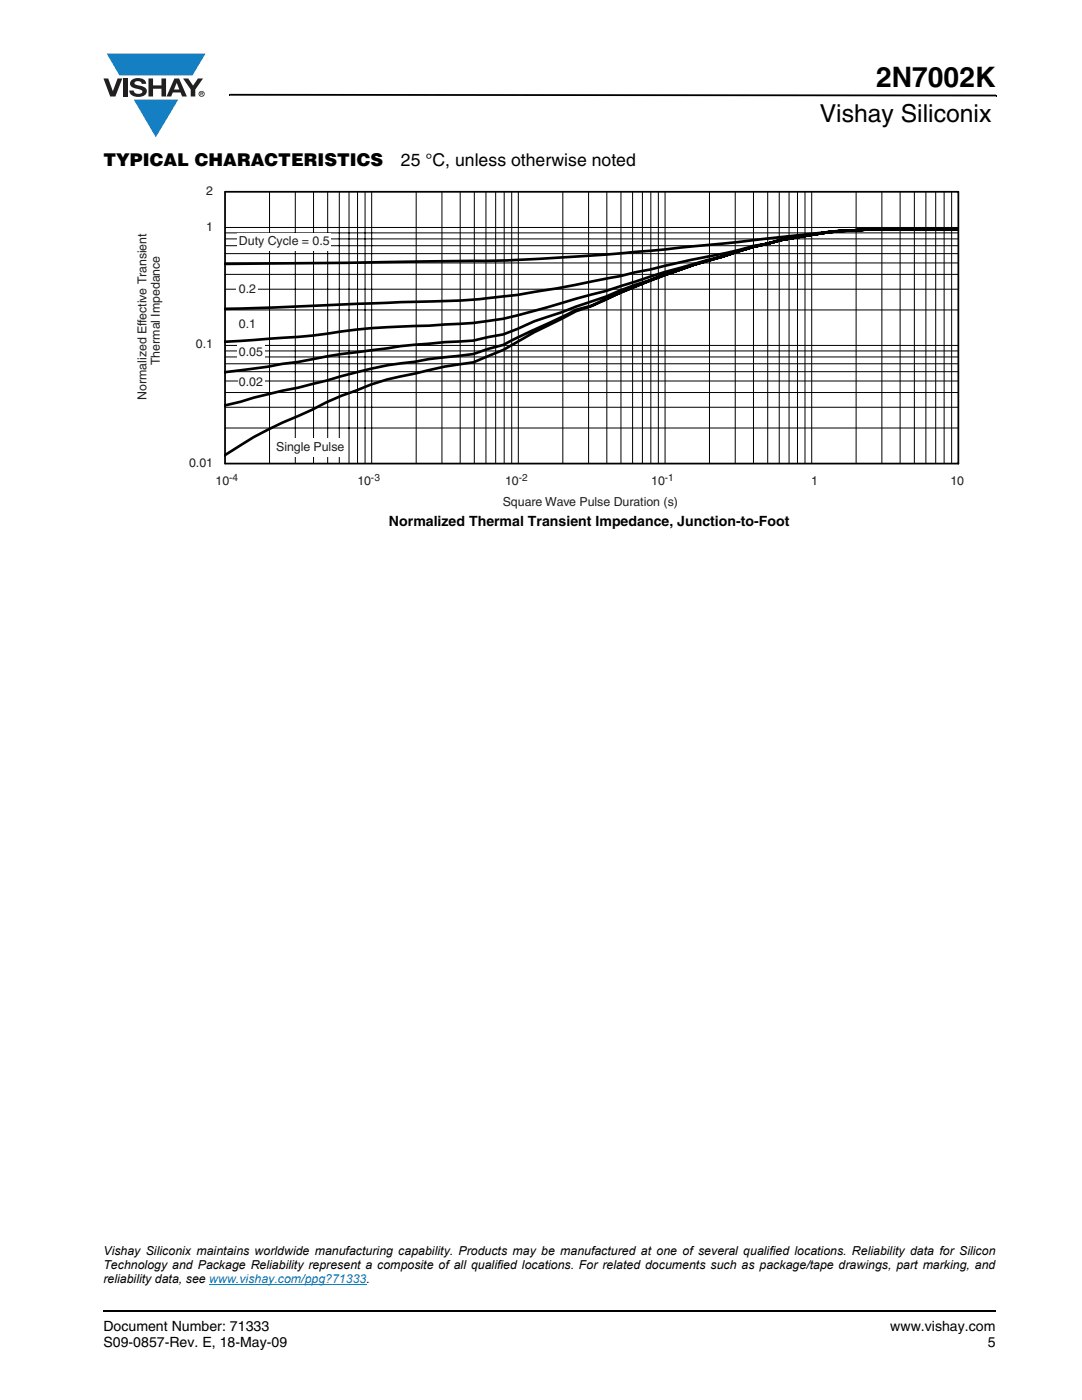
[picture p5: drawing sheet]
<svg xmlns="http://www.w3.org/2000/svg" width="216mm" height="279mm" viewBox="0 0 216 279" stroke-linecap="round" stroke-linejoin="round" font-family="sans-serif">
<defs><g id="words">
<text font-size="5.6" x="174.8" y="17.4">2N7002K</text>
<text font-size="4.9" x="163.6" y="24.4">Vishay Siliconix</text>
<g font-size="3.5">
<text x="20.6" y="33">TYPICAL CHARACTERISTICS</text>
<text x="80" y="33">25 °C, unless otherwise noted</text>
</g>
<g font-size="2.8">
<text x="77.6" y="104.9">Normalized Thermal Transient Impedance, Junction-to-Foot</text>
<text x="20.6" y="265.6">Document Number: 71333</text>
<text x="20.6" y="268.8">S09-0857-Rev. E, 18-May-09</text>
<text x="177.7" y="265.6">www.vishay.com</text>
<text x="197.1" y="268.8">5</text>
</g>
<g font-size="2.5" fill="#231f20">
<text x="41.1" y="38.9">2</text>
<text x="41.1" y="46.1">1</text>
<text x="47.7" y="48.9">Duty Cycle = 0.5</text>
<text x="47.7" y="58.4">0.2</text>
<text x="47.7" y="65.6">0.1</text>
<text x="39.1" y="69.4">0.1</text>
<text x="47.7" y="71.1">0.05</text>
<text x="31.9" y="72.9" transform="rotate(-90 31.9 72.9)">Thermal Impedance</text>
<text x="47.7" y="77.1">0.02</text>
<text x="29.2" y="79.8" transform="rotate(-90 29.2 79.8)">Normalized Effective Transient</text>
<text x="55.1" y="90">Single Pulse</text>
<text x="37.7" y="93.1">0.01</text>
<text x="43" y="96.8">10</text>
<text x="71.3" y="96.8">10</text>
<text x="100.3" y="101">Square Wave Pulse Duration (s)</text>
<text x="100.8" y="96.8">10</text>
<text x="129.9" y="96.8">10</text>
<text x="161.8" y="96.8">1</text>
<text x="189.6" y="96.8">10</text>
</g>
<g font-size="2.5">
<text x="20.6" y="250.5">Vishay Siliconix maintains worldwide manufacturing capability. Products may be manufactured at one of several qualified locations. Reliability data for Silicon</text>
<text x="20.6" y="256.1">reliability data, see www.vishay.com/ppg?71333.</text>
<text x="20.6" y="253.3">Technology and Package Reliability represent a composite of all qualified locations. For related documents such as package/tape drawings, part marking, and</text>
</g>
<g font-size="2" fill="#231f20">
<text x="45.7" y="96">-4</text>
<text x="74" y="96">-3</text>
<text x="103.5" y="96">-2</text>
<text x="132.6" y="96">-1</text>
</g>
</g></defs>
<g fill="#147fc3">
<path d="M21.3 10.7h19.7l-2.6 4.4h-3.8h-10.8z"/>
<path d="M26.7 19.9h8.9l-4.5 7.5z"/>
</g>
<g fill="#231f20">
<path d="M20.6 15.7h1l.9 2.5 1-2.5h.9l-1.4 3.6h-1z"/>
<path d="M24.6 15.7h.9v3.6h-.9z"/>
<path d="M26.3 16a2.1 2.1 0 0 1 2.8 .3l.1 .4h-.9a.79 .79 0 0 0-.7-.5 .79 .79 0 0 0-.8 .4l.3 .3 1 .2a1.08 1.08 0 0 1 1.2 1.1 1.08 1.08 0 0 1-1.1 1.1 1.73 1.73 0 0 1-2.4-1.2h.9a.96 .96 0 0 0 .8 .6 .96 .96 0 0 0 .9-.4 1.31 1.31 0 0 0-1.2-.6 1.03 1.03 0 0 1-1.1-.6 1.03 1.03 0 0 1 .2-1.1z"/>
<path d="M29.6 15.7h.9v1.3h1.7v-1.3h.9v3.6h-.9v-1.6h-1.7v1.6h-.9z"/>
<path d="M36.5 15.7h1.1l.9 1.4 1-1.4h1l-1.5 2.2v1.4h-.9v-1.4z"/>
<path d="M35.3 16.5l.5 1.4h-1.1zM34.8 15.7l-1.6 3.6h1l.3-.8h1.5l.3 .8h1l-1.6-3.6z"/>
<path d="M39.8 18.7a.46 .46 0 0 1 .9 0 .46 .46 0 0 1-.9 0zM39.6 18.7a.6 .6 0 0 0 1.2 0 .6 .6 0 0 0-1.2 0z"/>
<path d="M40.1 18.5h.2v.2h-.2zM40 18.4v.7h.1v-.3l.4 .3-.2-.3 .2-.2-.1-.2z"/>
</g>
<path d="M45.7 18.7h.2v.4h-.2zM45.9 18.7l152.9 .2v.3l-152.9-.1zM198.8 18.9h.1v.3h-.1zM20.5 261.5h.1v.4h-.1z" fill="#000"/>
<path d="M20.6 261.7h178.2" fill="none" stroke="#000" stroke-width=".36"/>
<path d="M41.7 256.4h31.4" fill="none" stroke="#007ec4" stroke-width=".2"/>
<path d="M27.4 37.2h165.7v64.3h-165.7z" fill="#fff"/>
<g fill="none" stroke="#000" stroke-width=".2">
<path d="M53.8 38.3v54.2M58.9 38.3v54.2M62.6 38.3v54.2M65.4 38.3v54.2M67.7 38.3v54.2M69.6 38.3v54.2M71.3 38.3v54.2M72.8 38.3v54.2M74.2 38.3v54.2M83 38.3v54.2M88.2 38.3v54.2M91.8 38.3v54.2"/>
<path d="M94.6 38.3v54.2M97 38.3v54.2M98.9 38.3v54.2M100.6 38.3v54.2M102.1 38.3v54.2M103.4 38.3v54.2M112.3 38.3v54.2M117.4 38.3v54.2M121.1 38.3v54.2M123.9 38.3v54.2M126.2 38.3v54.2M128.2 38.3v54.2"/>
<path d="M129.9 38.3v54.2M131.4 38.3v54.2M132.7 38.3v54.2M141.6 38.3v54.2M146.7 38.3v54.2M150.3 38.3v54.2M153.2 38.3v54.2M155.5 38.3v54.2M157.4 38.3v54.2M159.1 38.3v54.2M160.6 38.3v54.2M162 38.3v54.2"/>
<path d="M170.8 38.3v54.2M176 38.3v54.2M179.6 38.3v54.2M182.4 38.3v54.2M184.7 38.3v54.2M186.7 38.3v54.2M188.4 38.3v54.2M189.9 38.3v54.2M44.9 49h146.3M44.9 47.7h146.3M44.9 50.6h146.3M44.9 57.7h146.3"/>
<path d="M44.9 54.8h146.3M44.9 52.5h146.3M44.9 46.5h146.3M44.9 45.4h146.3M44.9 68.9h146.3M44.9 78.3h146.3M44.9 76h146.3M44.9 74.2h146.3M44.9 72.6h146.3M44.9 71.2h146.3M44.9 70h146.3M44.9 61.9h146.3"/>
<path d="M44.9 85.4h146.3M44.9 81.3h146.3"/>
</g>
<path d="M44.9 38.3v54.2M44.9 38.3h146.3M191.2 38.3v54.2h-146.3" fill="none" stroke="#000" stroke-width=".35"/>
<g fill="#fff">
<path d="M47.2 55.9h4.2v3.7h-4.2z"/>
<path d="M46 63h5.4v3.8h-5.4z"/>
<path d="M47.4 67.8h5.4v3.7h-5.4z"/>
<path d="M47.5 74.6h5.3v3.3h-5.3z"/>
<path d="M54.8 87.4h14.1v3.8h-14.1z"/>
<path d="M47.4 46.6h18.7v3.5h-18.7z"/>
</g>
<path d="M191.2 45.8h-11.7a93.8 93.8 0 0 0-26.5 2.9l-2.8 .6-6 1.9a155.4 155.4 0 0 0-26.2 9.9l-3.1 1-2.8 1.5a101.6 101.6 0 0 0-11.7 6.2l-6 2.5a71.5 71.5 0 0 0-11.6 2.3 45.3 45.3 0 0 0-11.7 3.3l-3 1.1-2.9 1.3-2.9 1.5a93 93 0 0 0-14.3 7.1l-3.2 2M191.2 45.8h-11.7a93.8 93.8 0 0 0-26.5 2.9l-2.8 .6-6 1.9a167.5 167.5 0 0 0-26.2 9.8l-3.1 .8-14.5 7-3 .8-3 1.1-8.8 1-2.8 .5a87 87 0 0 0-17.6 3.8l-5.7 1.4a110.7 110.7 0 0 0-11.5 2.8l-3.2 .7M191.2 45.8h-11.7a93.8 93.8 0 0 0-26.5 2.9l-2.8 .6a441.2 441.2 0 0 0-26.5 8.7l-2.8 1.2-14.3 4.9-6.2 2.6-6 1.3a202.2 202.2 0 0 0-23.3 2.3 114.3 114.3 0 0 0-11.6 1.9l-3.2 .4-2.8 .6-8.7 1.1M191.2 45.8h-11.7a93.8 93.8 0 0 0-26.5 2.9l-2.8 .6-6 1.9-2.8 .6-8.8 2.5-5.9 1.9a110.6 110.6 0 0 1-11.8 3.4l-5.7 1.7a80.8 80.8 0 0 1-14.8 3.2l-8.8 .5a140.6 140.6 0 0 0-23.3 2l-17.5 1.2M191.2 45.8h-11.7a101.3 101.3 0 0 0-23.5 2l-3 .9-2.8 .4a178.3 178.3 0 0 1-14.3 3.2 476.4 476.4 0 0 1-32.6 6.6 168.2 168.2 0 0 1-23.3 1.4l-25.4 1.1-9.8 .2M191.2 45.8h-11.7a170.1 170.1 0 0 0-22.5 1.4l-18.5 1.9a485.5 485.5 0 0 1-44.1 3l-49.6 .6" fill="none" stroke="#000" stroke-width=".53"/>
<use href="#words"/>
</svg>
